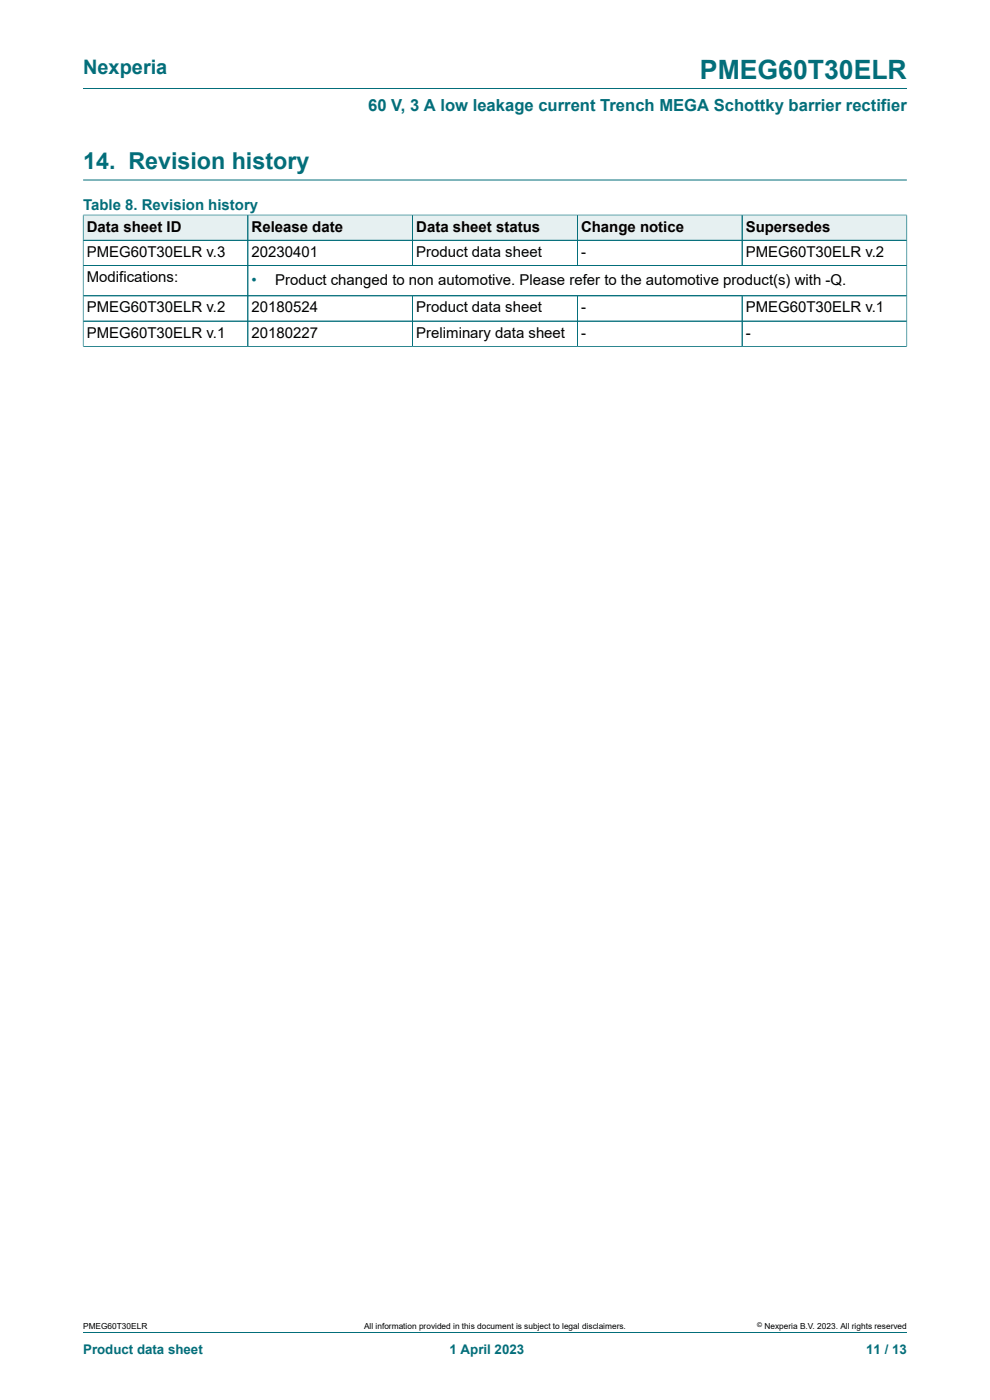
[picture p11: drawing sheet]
<svg xmlns="http://www.w3.org/2000/svg" width="210mm" height="297mm" viewBox="0 0 210 297" stroke-linecap="round" stroke-linejoin="round" font-family="sans-serif">
<defs><g id="words">
<text font-size="5.6" fill="#036e7a" x="148.5" y="16.8">PMEG60T30ELR</text>
<text font-size="4.9" fill="#036e7a" x="17.6" y="35.9">14. Revision history</text>
<text font-size="4.2" fill="#036e7a" x="17.6" y="15.6">Nexperia</text>
<text font-size="3.5" fill="#036e7a" x="78.1" y="23.7">60 V, 3 A low leakage current Trench MEGA Schottky barrier rectifier</text>
<g font-size="3.2" fill="#036e7a">
<text x="17.6" y="44.5">Table 8. Revision history</text>
<text x="53.4" y="60.4">•</text>
</g>
<g font-size="3.2">
<text x="18.4" y="49.1">Data sheet ID</text>
<text x="53.4" y="49.1">Release date</text>
<text x="88.3" y="49.1">Data sheet status</text>
<text x="123.2" y="49.1">Change notice</text>
<text x="158.2" y="49.1">Supersedes</text>
<text x="18.4" y="54.5">PMEG60T30ELR v.3</text>
<text x="18.4" y="59.8">Modifications:</text>
<text x="53.4" y="54.5">20230401</text>
<text x="88.3" y="54.5">Product data sheet</text>
<text x="123.2" y="54.5">-</text>
<text x="158.2" y="54.5">PMEG60T30ELR v.2</text>
<text x="58.4" y="60.4">Product changed to non automotive. Please refer to the automotive product(s) with -Q.</text>
<text x="18.4" y="66.3">PMEG60T30ELR v.2</text>
<text x="18.4" y="71.6">PMEG60T30ELR v.1</text>
<text x="53.4" y="66.3">20180524</text>
<text x="53.4" y="71.6">20180227</text>
<text x="88.3" y="66.3">Product data sheet</text>
<text x="88.3" y="71.6">Preliminary data sheet</text>
<text x="123.2" y="66.3">-</text>
<text x="123.2" y="71.6">-</text>
<text x="158.2" y="66.3">PMEG60T30ELR v.1</text>
<text x="158.2" y="71.6">-</text>
</g>
<g font-size="2.8" fill="#036e7a">
<text x="17.6" y="287.2">Product data sheet</text>
<text x="95.4" y="287.2">1 April 2023</text>
<text x="183.7" y="287.2">11 / 13</text>
</g>
<g font-size="1.8">
<text x="17.6" y="282">PMEG60T30ELR</text>
<text x="77.2" y="282">All information provided in this document is subject to legal disclaimers.</text>
<text x="162.2" y="282">Nexperia B.V. 2023. All rights reserved</text>
</g>
<text font-size="1.4" x="160.6" y="281.6">©</text>
</g></defs>
<path d="M17.6 18.8h174.8M17.6 38.2h174.8" fill="none" stroke="#036e7a" stroke-width=".21"/>
<path d="M17.7 45.7h34.8v5.2h-34.8z" fill="#e6f0f1"/>
<path d="M17.6 45.5v5.5h35v-5.4h-35" fill="none" stroke="#036e7a" stroke-width=".21"/>
<path d="M52.7 45.7h34.8v5.2h-34.8z" fill="#e6f0f1"/>
<path d="M52.6 45.6h34.9v5.4h-34.9z" fill="none" stroke="#036e7a" stroke-width=".21"/>
<path d="M87.6 45.7h34.8v5.2h-34.8z" fill="#e6f0f1"/>
<path d="M87.5 45.6h35v5.4h-35z" fill="none" stroke="#036e7a" stroke-width=".21"/>
<path d="M122.5 45.7h34.8v5.2h-34.8z" fill="#e6f0f1"/>
<path d="M122.5 45.6h34.9v5.4h-34.9z" fill="none" stroke="#036e7a" stroke-width=".21"/>
<path d="M157.5 45.7h34.8v5.2h-34.8z" fill="#e6f0f1"/>
<g fill="none" stroke="#036e7a" stroke-width=".21">
<path d="M17.6 51h174.8M17.6 56.3h174.8M17.6 45.7v27.9M17.7 45.6h174.7M52.6 45.7v27.8M87.5 45.7v10.6M122.5 45.7v10.6M157.4 45.6v10.7M192.4 45.5v28.1M17.6 73.5h174.8M17.6 62.8h174.8M17.6 68.1h174.8"/>
<path d="M87.5 62.8v10.7M122.5 62.8v10.7M157.4 62.8v10.7M17.6 282.6h174.8"/>
</g>
<use href="#words"/>
</svg>
